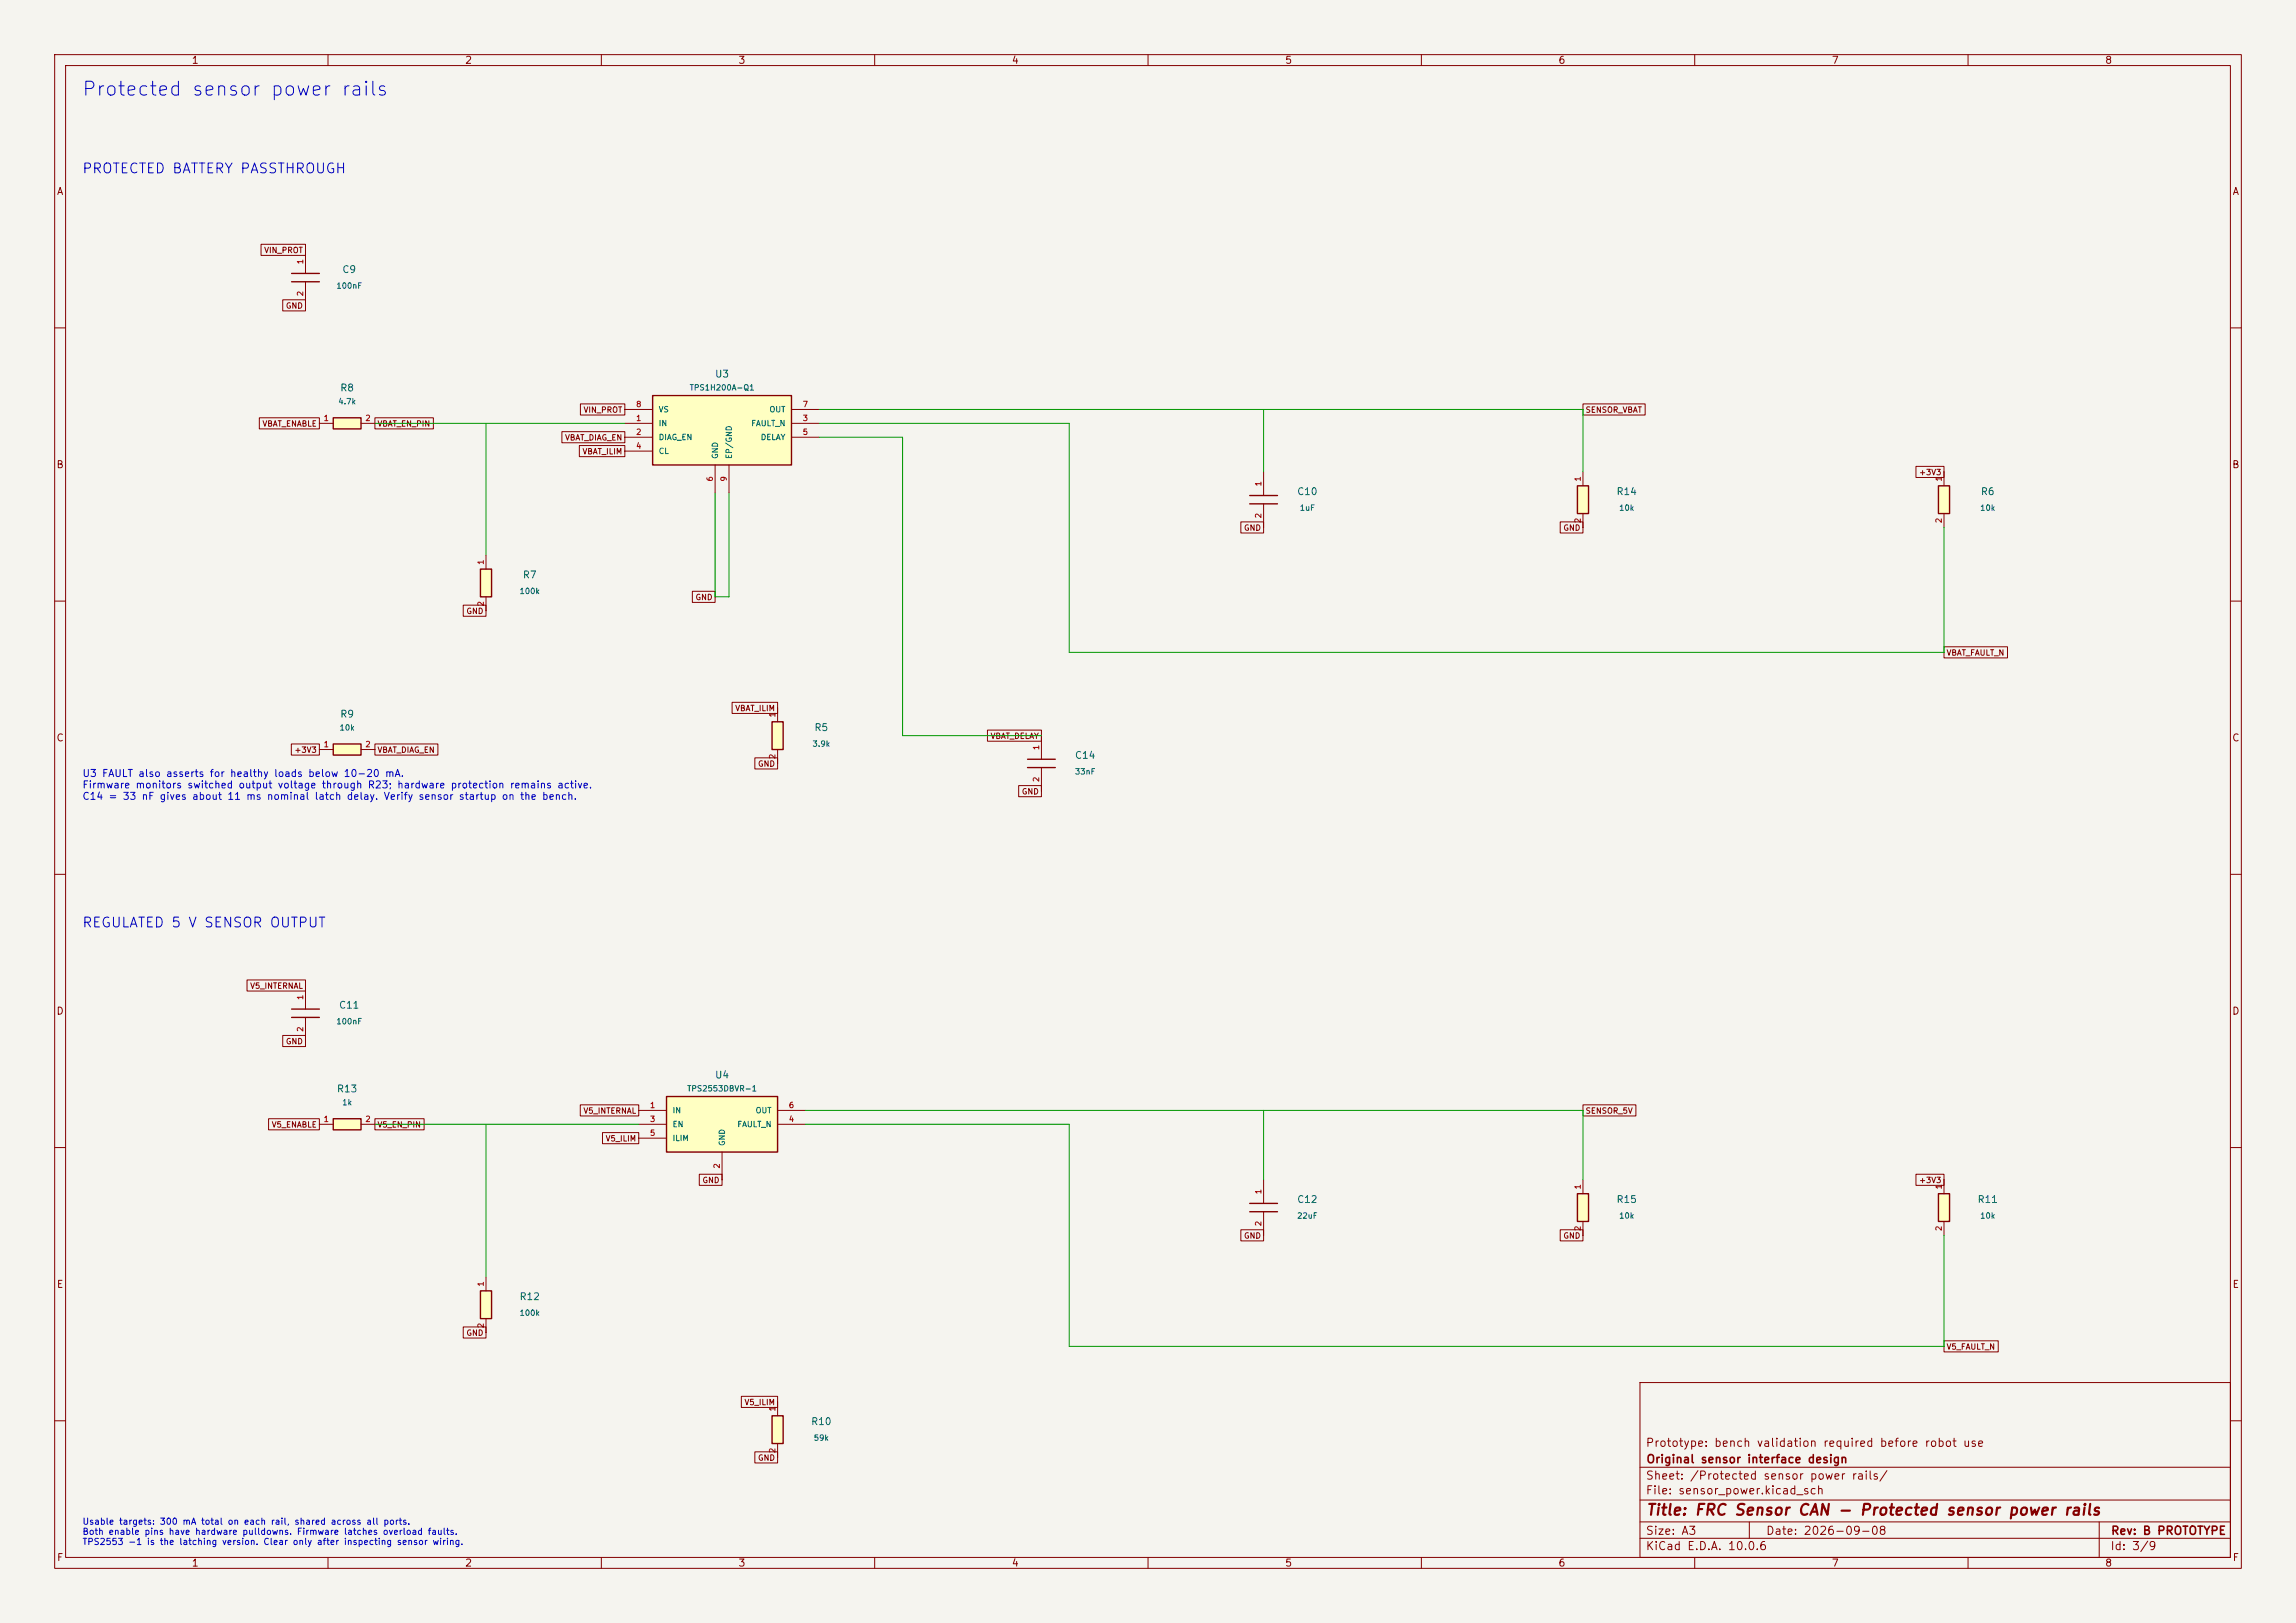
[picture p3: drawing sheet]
<svg xmlns="http://www.w3.org/2000/svg" width="420mm" height="297mm" viewBox="0 0 420 297" stroke-linecap="round" stroke-linejoin="round" font-family="sans-serif">
<defs><g id="words">
<text font-size="2.5" fill="#0000c2" x="14.8" y="18.2">Protected sensor power rails</text>
<text font-size="2" fill="#840000" x="301" y="277.8">Title: FRC Sensor CAN - Protected sensor power rails</text>
<g font-size="1.8" fill="#0000c2">
<text x="14.9" y="32.2">PROTECTED BATTERY PASSTHROUGH</text>
<text x="14.9" y="170.2">REGULATED 5 V SENSOR OUTPUT</text>
</g>
<g font-size="1.5" fill="#840000">
<text x="300.9" y="265.1">Prototype: bench validation required before robot use</text>
<text x="301" y="268.1">Original sensor interface design</text>
<text x="300.9" y="273.8">File: sensor_power.kicad_sch</text>
<text x="300.9" y="271.1">Sheet: /Protected sensor power rails/</text>
<text x="300.9" y="281.2">Size: A3</text>
<text x="322.9" y="281.2">Date: 2026-09-08</text>
<text x="386" y="281.2">Rev: B PROTOTYPE</text>
<text x="300.9" y="284">KiCad E.D.A. 10.0.6</text>
<text x="385.9" y="284">Id: 3/9</text>
</g>
<g font-size="1.3" fill="#840000">
<text x="35" y="12">1</text>
<text x="85" y="12">2</text>
<text x="135" y="12">3</text>
<text x="185" y="12">4</text>
<text x="235" y="12">5</text>
<text x="285" y="12">6</text>
<text x="335" y="12">7</text>
<text x="385" y="12">8</text>
<text x="10.3" y="36">A</text>
<text x="408.3" y="36">A</text>
<text x="10.2" y="86">B</text>
<text x="408.2" y="86">B</text>
<text x="10.2" y="136">C</text>
<text x="408.2" y="136">C</text>
<text x="10.2" y="186">D</text>
<text x="408.2" y="186">D</text>
<text x="10.3" y="236">E</text>
<text x="408.3" y="236">E</text>
<text x="10.3" y="286">F</text>
<text x="35" y="287">1</text>
<text x="85" y="287">2</text>
<text x="135" y="287">3</text>
<text x="185" y="287">4</text>
<text x="235" y="287">5</text>
<text x="285" y="287">6</text>
<text x="335" y="287">7</text>
<text x="385" y="287">8</text>
<text x="408.3" y="286">F</text>
</g>
<g font-size="1.3" fill="#006464">
<text x="62.5" y="50.3">C9</text>
<text x="62.1" y="71.9">R8</text>
<text x="130.7" y="69.4">U3</text>
<text x="237.2" y="90.9">C10</text>
<text x="295.6" y="90.9">R14</text>
<text x="362.2" y="90.9">R6</text>
<text x="95.5" y="106.1">R7</text>
<text x="62.1" y="131.6">R9</text>
<text x="148.9" y="134.1">R5</text>
<text x="196.5" y="139.2">C14</text>
<text x="61.9" y="184.9">C11</text>
<text x="130.7" y="197.7">U4</text>
<text x="61.5" y="200.2">R13</text>
<text x="237.2" y="220.4">C12</text>
<text x="295.6" y="220.4">R15</text>
<text x="361.6" y="220.4">R11</text>
<text x="94.9" y="238.2">R12</text>
<text x="148.3" y="261.1">R10</text>
</g>
<g font-size="1.3" fill="#0000c2">
<text x="15" y="142.5">U3 FAULT also asserts for healthy loads below 10-20 mA.</text>
<text x="15" y="144.6">Firmware monitors switched output voltage through R23; hardware protection remains active.</text>
<text x="15" y="146.7">C14 = 33 nF gives about 11 ms nominal latch delay. Verify sensor startup on the bench.</text>
</g>
<g font-size="1.2" fill="#0000c2">
<text x="15" y="279.3">Usable targets: 300 mA total on each rail, shared across all ports.</text>
<text x="15" y="281.1">Both enable pins have hardware pulldowns. Firmware latches overload faults.</text>
<text x="15" y="283">TPS2553 -1 is the latching version. Clear only after inspecting sensor wiring.</text>
</g>
<g font-size="1" fill="#840000">
<text x="48.2" y="46.6">VIN_PROT</text>
<text x="52.2" y="56.7">GND</text>
<text x="106.7" y="75.8">VIN_PROT</text>
<text x="289.9" y="75.8">SENSOR_VBAT</text>
<text x="47.9" y="78.3">VBAT_ENABLE</text>
<text x="69" y="78.3">VBAT_EN_PIN</text>
<text x="103.3" y="80.9">VBAT_DIAG_EN</text>
<text x="106.5" y="83.4">VBAT_ILIM</text>
<text x="351" y="87.2">+3V3</text>
<text x="227.5" y="97.4">GND</text>
<text x="285.9" y="97.4">GND</text>
<text x="85.2" y="112.6">GND</text>
<text x="127.1" y="110.1">GND</text>
<text x="356" y="120.2">VBAT_FAULT_N</text>
<text x="134.4" y="130.4">VBAT_ILIM</text>
<text x="181.1" y="135.5">VBAT_DELAY</text>
<text x="53.8" y="138">+3V3</text>
<text x="69" y="138">VBAT_DIAG_EN</text>
<text x="138.6" y="140.5">GND</text>
<text x="186.8" y="145.6">GND</text>
<text x="45.7" y="181.2">V5_INTERNAL</text>
<text x="52.2" y="191.3">GND</text>
<text x="49.6" y="206.6">V5_ENABLE</text>
<text x="69" y="206.6">V5_EN_PIN</text>
<text x="106.6" y="204">V5_INTERNAL</text>
<text x="110.7" y="209.1">V5_ILIM</text>
<text x="289.9" y="204">SENSOR_5V</text>
<text x="128.4" y="216.7">GND</text>
<text x="351" y="216.7">+3V3</text>
<text x="227.5" y="226.9">GND</text>
<text x="285.9" y="226.9">GND</text>
<text x="85.2" y="244.7">GND</text>
<text x="356" y="247.2">V5_FAULT_N</text>
<text x="136.1" y="257.4">V5_ILIM</text>
<text x="138.6" y="267.5">GND</text>
</g>
<g font-size="1" fill="#a90000">
<text x="55.7" y="48.5" transform="rotate(-90 55.7 48.5)">1</text>
<text x="55.7" y="54.3" transform="rotate(-90 55.7 54.3)">2</text>
<text x="59.1" y="77.3">1</text>
<text x="66.7" y="77.3">2</text>
<text x="116.3" y="77.3">1</text>
<text x="116.3" y="74.7">8</text>
<text x="146.7" y="77.3">3</text>
<text x="146.7" y="74.7">7</text>
<text x="116.3" y="79.8">2</text>
<text x="116.3" y="82.4">4</text>
<text x="146.7" y="79.8">5</text>
<text x="130.6" y="88.2" transform="rotate(-90 130.6 88.2)">6</text>
<text x="133.2" y="88.2" transform="rotate(-90 133.2 88.2)">9</text>
<text x="231" y="89.1" transform="rotate(-90 231 89.1)">1</text>
<text x="289.4" y="88.2" transform="rotate(-90 289.4 88.2)">1</text>
<text x="355.4" y="88.2" transform="rotate(-90 355.4 88.2)">1</text>
<text x="231" y="94.9" transform="rotate(-90 231 94.9)">2</text>
<text x="289.4" y="95.8" transform="rotate(-90 289.4 95.8)">2</text>
<text x="355.4" y="95.8" transform="rotate(-90 355.4 95.8)">2</text>
<text x="88.7" y="103.5" transform="rotate(-90 88.7 103.5)">1</text>
<text x="88.7" y="111.1" transform="rotate(-90 88.7 111.1)">2</text>
<text x="142.1" y="131.4" transform="rotate(-90 142.1 131.4)">1</text>
<text x="59.1" y="137">1</text>
<text x="66.7" y="137">2</text>
<text x="190.3" y="137.4" transform="rotate(-90 190.3 137.4)">1</text>
<text x="142.1" y="139" transform="rotate(-90 142.1 139)">2</text>
<text x="190.3" y="143.2" transform="rotate(-90 190.3 143.2)">2</text>
<text x="55.7" y="183.1" transform="rotate(-90 55.7 183.1)">1</text>
<text x="55.7" y="188.9" transform="rotate(-90 55.7 188.9)">2</text>
<text x="118.8" y="203">1</text>
<text x="144.2" y="203">6</text>
<text x="59.1" y="205.6">1</text>
<text x="66.7" y="205.6">2</text>
<text x="118.8" y="205.6">3</text>
<text x="118.8" y="208.1">5</text>
<text x="144.2" y="205.6">4</text>
<text x="131.9" y="213.9" transform="rotate(-90 131.9 213.9)">2</text>
<text x="231" y="218.6" transform="rotate(-90 231 218.6)">1</text>
<text x="289.4" y="217.8" transform="rotate(-90 289.4 217.8)">1</text>
<text x="355.4" y="217.8" transform="rotate(-90 355.4 217.8)">1</text>
<text x="231" y="224.5" transform="rotate(-90 231 224.5)">2</text>
<text x="289.4" y="225.4" transform="rotate(-90 289.4 225.4)">2</text>
<text x="355.4" y="225.4" transform="rotate(-90 355.4 225.4)">2</text>
<text x="88.7" y="235.5" transform="rotate(-90 88.7 235.5)">1</text>
<text x="88.7" y="243.2" transform="rotate(-90 88.7 243.2)">2</text>
<text x="142.1" y="258.4" transform="rotate(-90 142.1 258.4)">1</text>
<text x="142.1" y="266" transform="rotate(-90 142.1 266)">2</text>
</g>
<g font-size="1" fill="#006464">
<text x="61.4" y="53.1">100nF</text>
<text x="126.1" y="71.7">TPS1H200A-Q1</text>
<text x="61.8" y="74.2">4.7k</text>
<text x="120.4" y="75.7">VS</text>
<text x="140.7" y="75.7">OUT</text>
<text x="120.4" y="78.2">IN</text>
<text x="120.4" y="80.8">DIAG_EN</text>
<text x="120.4" y="83.3">CL</text>
<text x="137.3" y="78.2">FAULT_N</text>
<text x="139.1" y="80.8">DELAY</text>
<text x="131.6" y="84.1" transform="rotate(-90 131.6 84.1)">GND</text>
<text x="134.1" y="84.1" transform="rotate(-90 134.1 84.1)">EP/GND</text>
<text x="237.7" y="93.7">1uF</text>
<text x="296.1" y="93.7">10k</text>
<text x="362.1" y="93.7">10k</text>
<text x="94.9" y="108.9">100k</text>
<text x="62" y="133.9">10k</text>
<text x="148.5" y="136.9">3.9k</text>
<text x="196.5" y="142">33nF</text>
<text x="61.4" y="187.7">100nF</text>
<text x="62.5" y="202.5">1k</text>
<text x="122.9" y="204">IN</text>
<text x="125.6" y="200">TPS2553DBVR-1</text>
<text x="138.1" y="204">OUT</text>
<text x="122.9" y="206.5">EN</text>
<text x="122.9" y="209">ILIM</text>
<text x="132.8" y="209.8" transform="rotate(-90 132.8 209.8)">GND</text>
<text x="134.8" y="206.5">FAULT_N</text>
<text x="237.2" y="223.2">22uF</text>
<text x="296.1" y="223.2">10k</text>
<text x="362.1" y="223.2">10k</text>
<text x="94.9" y="241">100k</text>
<text x="148.8" y="263.9">59k</text>
</g>
</g></defs>
<path d="M0 0h420v297h-420z" fill="#f5f4ef" stroke="#f5f4ef" stroke-width=".18"/>
<g fill="none" stroke="#840000" stroke-width=".18">
<path d="M10 10h400v277h-400zM12 12h396v273h-396zM60 10v2M110 10v2M160 10v2M210 10v2M260 10v2M310 10v2M360 10v2M10 60h2M408 60h2M10 110h2"/>
<path d="M408 110h2M10 160h2M408 160h2M10 210h2M408 210h2M300 253h108v32h-108zM10 260h2M300 278.5h108M300 274.5h108M300 268.5h108M320 278.5v3M384 278.5v6.5"/>
<path d="M408 260h2M60 285v2M110 285v2M160 285v2M210 285v2M260 285v2M300 281.5h108M310 285v2M360 285v2"/>
</g>
<path d="M354.6 88.9h2v5.1h-2z" fill="#ffffc2"/>
<path d="M354.6 88.9h2v5.1h-2z" fill="none" stroke="#840000" stroke-width=".25"/>
<path d="M355.6 86.4v2.5M355.6 94v2.5" fill="none" stroke="#840000" stroke-width=".18"/>
<path d="M141.2 259.1h2.1v5.1h-2.1z" fill="#ffffc2"/>
<path d="M141.2 259.1h2.1v5.1h-2.1z" fill="none" stroke="#840000" stroke-width=".25"/>
<path d="M142.2 256.5v2.6M142.2 264.2v2.5" fill="none" stroke="#840000" stroke-width=".18"/>
<path d="M121.9 200.7h20.3v10.1h-20.3z" fill="#ffffc2"/>
<path d="M121.9 200.7h20.3v10.1h-20.3z" fill="none" stroke="#840000" stroke-width=".25"/>
<path d="M116.8 203.2h5.1M116.8 205.7h5.1M116.8 208.3h5.1M132.1 210.8v5.1M142.2 203.2h5.1M142.2 205.7h5.1" fill="none" stroke="#840000" stroke-width=".18"/>
<path d="M87.9 236.2h2v5.1h-2z" fill="#ffffc2"/>
<path d="M87.9 236.2h2v5.1h-2z" fill="none" stroke="#840000" stroke-width=".25"/>
<path d="M88.9 233.7v2.5M88.9 241.3v2.5" fill="none" stroke="#840000" stroke-width=".18"/>
<path d="M61 204.7h5v2.1h-5z" fill="#ffffc2"/>
<path d="M61 204.7h5v2.1h-5z" fill="none" stroke="#840000" stroke-width=".25"/>
<path d="M58.4 205.7h2.6M66 205.7h2.6" fill="none" stroke="#840000" stroke-width=".18"/>
<path d="M61 136.1h5v2.1h-5z" fill="#ffffc2"/>
<path d="M61 136.1h5v2.1h-5zM53.3 184.7h5.1M53.3 186.2h5.1" fill="none" stroke="#840000" stroke-width=".25"/>
<path d="M58.4 137.2h2.6M66 137.2h2.6M55.9 180.3v4.4M55.9 186.2v4.3" fill="none" stroke="#840000" stroke-width=".18"/>
<path d="M141.2 132.1h2.1v5.1h-2.1z" fill="#ffffc2"/>
<path d="M228.6 90.7h5.1M228.6 92.2h5.1M141.2 132.1h2.1v5.1h-2.1zM188 138.9h5M188 140.5h5" fill="none" stroke="#840000" stroke-width=".25"/>
<path d="M231.1 86.4v4.3M231.1 92.2v4.3M142.2 129.5v2.6M142.2 137.2v2.5M190.5 134.6v4.3M190.5 140.5v4.3" fill="none" stroke="#840000" stroke-width=".18"/>
<path d="M354.6 218.4h2v5.1h-2z" fill="#ffffc2"/>
<path d="M354.6 218.4h2v5.1h-2zM228.6 220.2h5.1M228.6 221.7h5.1" fill="none" stroke="#840000" stroke-width=".25"/>
<path d="M231.1 215.9v4.3M355.6 215.9v2.5M231.1 221.7v4.4M355.6 223.5v2.6" fill="none" stroke="#840000" stroke-width=".18"/>
<path d="M87.9 104.1h2v5.1h-2z" fill="#ffffc2"/>
<path d="M87.9 104.1h2v5.1h-2z" fill="none" stroke="#840000" stroke-width=".25"/>
<path d="M88.9 101.6v2.5M88.9 109.2v2.6" fill="none" stroke="#840000" stroke-width=".18"/>
<path d="M288.5 218.4h2.1v5.1h-2.1z" fill="#ffffc2"/>
<path d="M288.5 218.4h2.1v5.1h-2.1z" fill="none" stroke="#840000" stroke-width=".25"/>
<path d="M289.6 215.9v2.5M289.6 223.5v2.6" fill="none" stroke="#840000" stroke-width=".18"/>
<path d="M61 76.5h5v2h-5z" fill="#ffffc2"/>
<path d="M61 76.5h5v2h-5z" fill="none" stroke="#840000" stroke-width=".25"/>
<path d="M58.4 77.5h2.6M66 77.5h2.6" fill="none" stroke="#840000" stroke-width=".18"/>
<path d="M288.5 88.9h2.1v5.1h-2.1z" fill="#ffffc2"/>
<path d="M288.5 88.9h2.1v5.1h-2.1z" fill="none" stroke="#840000" stroke-width=".25"/>
<path d="M289.6 86.4v2.5M289.6 94v2.5" fill="none" stroke="#840000" stroke-width=".18"/>
<path d="M119.4 72.4h25.4v12.7h-25.4z" fill="#ffffc2"/>
<path d="M53.3 50h5.1M53.3 51.6h5.1M119.4 72.4h25.4v12.7h-25.4z" fill="none" stroke="#840000" stroke-width=".25"/>
<g fill="none" stroke="#840000" stroke-width=".18">
<path d="M47.7 44.7h8.2v2h-8.2zM51.7 54.9h4.2v2h-4.2zM55.9 45.7v4.3M55.9 51.6v4.3M47.4 76.5h11v2h-11zM68.6 76.5h10.7v2h-10.7zM102.8 79h11.5v2h-11.5zM106.2 73.9h8.1v2h-8.1zM114.3 77.5h5.1M114.3 74.9h5.1M144.8 77.5h5.1M144.8 74.9h5.1"/>
<path d="M289.6 73.9h11.3v2h-11.3zM106 81.5h8.3v2.1h-8.3zM114.3 80h5.1M114.3 82.6h5.1M130.8 85.1v5.1M133.3 85.1v5.1M144.8 80h5.1M227 95.5h4.1v2h-4.1zM285.4 95.5h4.2v2h-4.2zM350.5 85.3h5.1v2.1h-5.1zM84.7 110.7h4.2v2.1h-4.2zM126.6 108.2h4.2v2h-4.2z"/>
<path d="M355.6 118.4h11.6v2h-11.6zM53.3 136.1h5.1v2.1h-5.1zM68.6 136.1h11.5v2.1h-11.5zM133.9 128.5h8.3v2.1h-8.3zM138.1 138.7h4.1v2h-4.1zM180.6 133.6h9.9v2h-9.9zM186.3 143.8h4.2v2h-4.2zM45.2 179.3h10.7v2.1h-10.7zM51.7 189.5h4.2v2h-4.2zM49.1 204.7h9.3v2.1h-9.3zM68.6 204.7h9v2.1h-9zM106.1 202.2h10.7v2h-10.7z"/>
<path d="M110.2 207.3h6.6v2h-6.6zM127.9 214.9h4.2v2h-4.2zM289.6 202.2h9.6v2h-9.6zM350.5 214.9h5.1v2h-5.1zM227 225h4.1v2.1h-4.1zM285.4 225h4.2v2.1h-4.2zM84.7 242.8h4.2v2.1h-4.2zM135.6 255.5h6.6v2.1h-6.6zM355.6 245.4h9.9v2h-9.9zM138.1 265.7h4.1v2h-4.1z"/>
</g>
<path d="M68.6 77.5h45.7M88.9 77.5v24.1M149.9 77.5h45.7v41.9h160v-22.9M149.9 74.9h139.7v11.5M231.1 74.9v11.5M130.8 90.2v19h2.5v-19M149.9 80h15.2v54.6h25.4M68.6 205.7h48.2M88.9 205.7v28M147.3 205.7h48.3v40.7h160v-20.3M147.3 203.2h142.3v12.7M231.1 203.2v12.7" fill="none" stroke="#009600" stroke-width=".18"/>
<use href="#words"/>
</svg>
